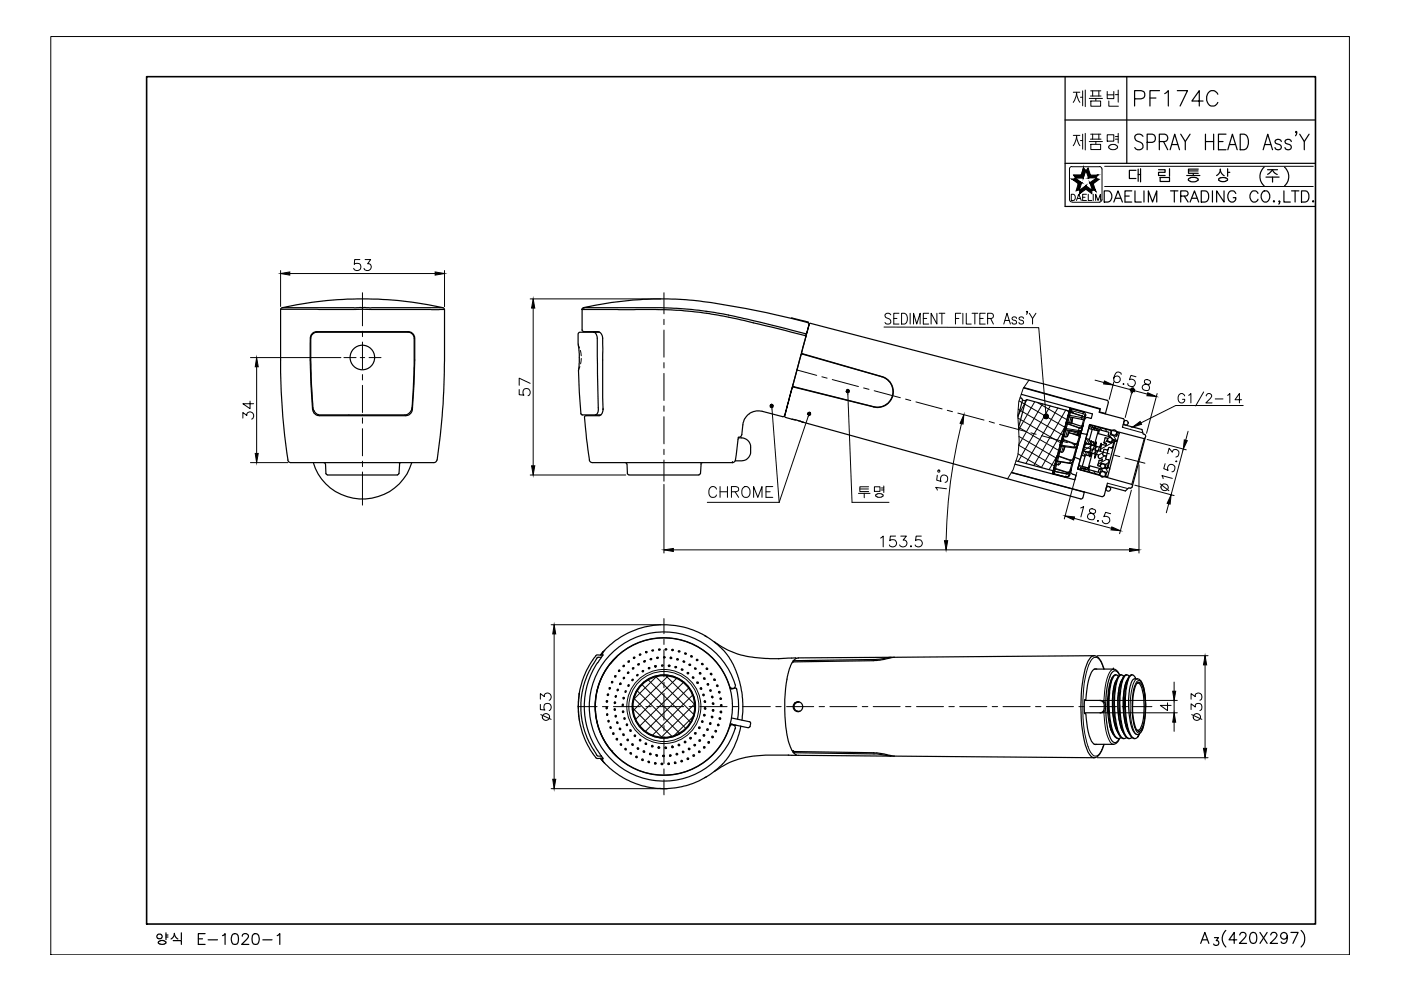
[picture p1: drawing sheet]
<svg xmlns="http://www.w3.org/2000/svg" width="297mm" height="210mm" viewBox="0 0 297 210" stroke-linecap="round" stroke-linejoin="round" font-family="sans-serif">
<defs><g id="words">
<text font-size="14.6" x="221.5" y="35.6">제품명</text>
<text font-size="11.5" x="221.5" y="24">제품번</text>
<text font-size="7.9" x="181" y="108.3">투명</text>
<text font-size="7.5" x="251.2" y="105.1" transform="rotate(-90 251.2 105.1)">15.3</text>
<text font-size="6.6" x="239.5" y="23.6">PF174C</text>
<g font-size="5.7">
<text x="74.1" y="58.6">53</text>
<text x="55" y="90" transform="rotate(-90 55 90)">34</text>
<text x="202.1" y="105.1" transform="rotate(-90 202.1 105.1)">15°</text>
<text x="118.2" y="153.8" transform="rotate(-90 118.2 153.8)">53</text>
<text x="256.1" y="153.8" transform="rotate(-90 256.1 153.8)">33</text>
</g>
<g font-size="5.3">
<text x="113.6" y="85" transform="rotate(-90 113.6 85)">57</text>
<text x="149.6" y="106.5">CHROME</text>
<text x="185.9" y="117.1">153.5</text>
</g>
<text font-size="4.9" x="245.2" y="152">4</text>
</g></defs>
<!-- layer: 0 -->
<g fill="none" stroke="#000" stroke-width=".21">
<path d="M10.8 7.7h275.3v194.7h-275.3zM226.8 35.8v6.6l.3 .4h.3M233.7 35.8v6.6M234.2 35.3h44.2M234.2 39.5h44.2M227.1 41.2h.5a.71 .71 0 0 1 .4 .6 .71 .71 0 0 1-.4 .7h-.5zM227.4 42.9h5.7M228.2 42.5l.5-1.3 .5 1.3M228.4 42.1h.7M229.5 41.8h.6M230.3 41.2h-.8v1.3h.8M230.7 41.2v1.3h.8"/>
<path d="M231.8 41.2v1.3M232.3 42.5v-1.3l.5 1.3 .5-1.3v1.3M233.6 42.4l-.2 .4h-.3M187.4 69.3l32.8 .2 1.5 17.8M188.9 66.8a.7 .7 0 0 0-1.3 0l.2 .5 .9 .4a.58 .58 0 0 1-.3 1l-.6-.1-.2-.2M189.5 67.5h.7M190.6 66.4h-1.1v2.3h1.1M191.1 66.4a1.22 1.22 0 0 1 1.3 .8 1.22 1.22 0 0 1-.4 1.4l-.9 .1zM193 66.4v2.3M193.7 68.7v-2.3l.7 2.3 .7-2.3v2.3M195.8 67.5h.7M196.9 66.4h-1.1v2.3h1.1"/>
<path d="M198.6 66.4v2.3l-1.2-2.3v2.3M199.1 66.4h1.2M199.7 66.4v2.3M202.6 67.5h.7M203.7 66.4h-1.1v2.3M204.1 66.4v2.3M204.9 66.4v2.3h1M206.1 66.4h1.2M206.7 66.4v2.3M207.7 67.5h.8M208.9 66.4h-1.2v2.3h1.2M209.4 67.5h.8a.57 .57 0 0 0 .4-.5 .57 .57 0 0 0-.4-.6h-.8v2.3"/>
<path d="M210 67.5l.6 1.2M212.8 68.7l.7-2.3 .7 2.3M213.1 67.9h.9M215.5 67.5a.51 .51 0 0 0-.5-.3 .51 .51 0 0 0-.4 .3l.2 .4 .6 .2 .1 .3a.51 .51 0 0 1-.5 .3 .51 .51 0 0 1-.4-.3M217 67.5l-.1-.2a.55 .55 0 0 0-.9 .2l.1 .2 .8 .4 .1 .3a.51 .51 0 0 1-.5 .3 .51 .51 0 0 1-.5-.3M217.8 66.1l-.1 .1-.1-.1h.2l-.2 .5M218.2 66.4l.7 1.1v1.2M219.6 66.4l-.7 1.1M163.7 86.7l1.5 19.8 6.1-18.2M179.8 83.6l.9 22.9M218.2 80.6l-1.3 1.8-.9 2.8-.2 2.7 .2 2.8a14.7 14.7 0 0 1-2.4 10.8"/>
</g>
<!-- layer: TXT -->
<path d="M31.1 16.3h247.8v179.6h-247.8z" fill="none" stroke="#000" stroke-width=".34"/>
<!-- layer: DWG -->
<g fill="none" stroke="#000" stroke-width=".25">
<path d="M228.7 98.7l-.2 .6 .1 .1 .5 .2 .1-.4 .7 .1 .2 .2-.2-.2h-.2M228.7 98.7l2 .6M229.3 96.5l.8 .2M229.3 96.5l-.6 2.2M229.5 95.6l1.9 .5M229.7 99.4l-.5-.1-.1 .3 3.9 1 .1-.1M229.7 95.4l.1 .2 3.1 .9-.1 .3M230 93.9l1.9 .5M230.1 94.1l-.3 1.4M230.2 93l-.9 3.5M230.2 93l.8 .2M230.3 94.1l3.1 .8 .1-.4"/>
<path d="M230.3 94l-.2 .1M230.7 99.3l-.4 .2M230.8 90.8l2 .5-.8 3.2M230.8 90.8l-.6 2.2M231 93.2l-.1 .3 1 .2M231 90.2l-.2 .6M231.1 90.1l.5 .2M231.1 90.1l-.2 .1M231.3 96.5l-.2 .2-1-.3-.6 2.5M231.5 96.1l-.2 .5M231.5 90.6l.5 .1M231.6 96.1l-.9 3.2"/>
<path d="M231.6 91l-.6 2.2M231.6 90.3l3.9 1M231.6 90.3l-.1 .3M231.8 93.7l.2 .2M232 90.7l.1 .2 .3-.1M232 94l-.1 .5M232.1 94.5l.3-.8-.3 3.5 1.4-3.2-.2 1.7M232.4 90.8l.4 .2v.3M232.4 90.8l.7 .2-.2 .9 2.5 .7M232.4 93.7l-1.4 3.2 .4-3.5-.4 .8M232.9 96.8l.2 .4M233 97.7l-.3 1 .5 .2 .2-.5 .2-.1 .9 .2-.2 .6 .3 .1"/>
<path d="M233.1 91.1l2 .6-.1 .5 1 1 .4 .1v.3M233.1 97.2l.6 .2-.1 .3-.4-.1M233.2 97.6l-.2 .1M233.3 99.9l-.2 .6M233.5 99.8l-.2 .1M233.6 99.4l-2.5-.6-.3 .9-.7-.2h.2M233.7 97.4v.2M233.8 96.3l.1 .2M233.9 96.6l.6 .1M234 93.8l.1 .2M234.2 94l.4 .1-.1 .3-.8-.1-.2 .2M234.2 95.3l-.2 .1-.2 .9"/>
<path d="M234.2 92.9h.6l-.1 .5M234.3 95.3l.5 .1M234.3 92.9l-.2 .9M234.4 97.1l.2 .3M234.4 96.7l.1 .1M234.5 94.3v.1M234.5 96.9v.3M234.6 97.4l.4 .1 .1 .1M234.9 95.3l-.2 .1M234.9 99.1l-.1 .3-.4-.2-1.4 .4-.2 .5-2-.5M234.9 99.1l.3 .1v.3M235 95l-.5 1.9"/>
<path d="M235.1 97.7l-.4 1.4-.1 .1M235.4 92l.1 .2M235.5 91.2l.1 .2-.2 .6M235.7 95l-.5-.1-.2 .1M235.8 94.9l-.1 .1M236.1 93.3l.1 .2-.3 1.4M236.1 93.3h-.2l-.2 .6-.9-.3-.1-.2M236.4 93.6l-1.5 5.5M236.4 93.6h.1M236.9 93.4l-.4 .2M237.2 91.7l.1 .2-2.5 9.2-.4-.1 .2-.8-1.1-.3M237.2 91.8l-.3-.1-.2 .8-1.2-.3"/>
<path d="M33.4 198.2l.3-.1 .5 .1M33.4 198.9l.3 .1 .5-.1M33.4 198.2a.44 .44 0 0 0 0 .7M33.6 200l.6 .2 .9-.2M33.9 199.5l-.3 .2v.3M33.9 199.5h.9M34.2 198.2a.44 .44 0 0 1 0 .7M34.8 199.5l.3 .2v.3M35.2 197.8v1.4M35.2 198.2h.4M35.2 198.7h.4M36.7 199.4h1.8v.8"/>
<path d="M37 197.9a1.29 1.29 0 0 1-.7 1.2M37 197.9a1.42 1.42 0 0 0 .7 1.2M38.5 197.8v1.4M42.1 199.1h.8M43.5 198h-1.4v2.2h1.4M44.1 199.3h2M47.2 198.4l.5-.4v2.2M49.4 198.1a.74 .74 0 0 1 1.1 .3 2.21 2.21 0 0 1-.2 1.8 .8 .8 0 0 1-1.1-.4 1.75 1.75 0 0 1 .2-1.7zM51.4 198.5v-.3a.74 .74 0 0 1 1.3 .2l-.4 .7-1.1 1.1h1.6M53.7 198.1a.74 .74 0 0 1 1.1 .3 1.85 1.85 0 0 1-.2 1.8 .8 .8 0 0 1-1.1-.4 2.09 2.09 0 0 1 .2-1.7zM55.7 199.3h2M58.8 198.4l.5-.4v2.2"/>
<path d="M254.9 199.3h1.1M257.5 198.8h.8l-.4 .6a.55 .55 0 0 1 .4 .9 .55 .55 0 0 1-1-.1M259.9 197.3a2.38 2.38 0 0 0 0 3.5M262.2 199.3h-1.6l1.1-1.6v2.3M262.9 198.2l.4-.5h.5l.3 .3a.74 .74 0 0 1-.3 .9l-1 1.1h1.5M265.3 197.8a.72 .72 0 0 1 1.1 .4 2.14 2.14 0 0 1-.2 1.7 .72 .72 0 0 1-1.1-.3 1.78 1.78 0 0 1 .2-1.8zM267.1 197.7l1.6 2.3M268.7 197.7l-1.6 2.3M269.4 198.2l.4-.5 .7 .1a.51 .51 0 0 1 .1 .8l-1.3 1.4h1.6M272.9 198.5a.72 .72 0 0 1-.9 .6 .72 .72 0 0 1-.4-1.1 .72 .72 0 0 1 1.2 0 1.98 1.98 0 0 1-.2 1.9 .64 .64 0 0 1-1-.2M273.7 197.7h1.5l-1.1 2.3M275.9 197.3a2.38 2.38 0 0 1 0 3.5"/>
<path d="M254.6 200l.9-2.3 .8 2.3"/>
<circle cx="233.8" cy="98.8" r=".49"/>
<circle cx="235.3" cy="93.2" r=".49"/>
<circle cx="236.2" cy="91.7" r=".57"/>
<circle cx="233.8" cy="100.6" r=".57"/>
</g>
<!-- layer: 0 -->
<g fill="none" stroke="#000" stroke-width=".25">
<path d="M225.8 16.3v27.5h53.1M238.9 16.3v18.3M225.8 25.4h53.1M225.8 34.6h53.1M243.2 30.2h1.1a.9 .9 0 0 0 .7-.9 .9 .9 0 0 0-.7-.9h-1.1v3.4M245.6 36h1.4v.5h-1.4v.7h1.4M245.8 30h1.1a.8 .8 0 0 0 .7-.8 .8 .8 0 0 0-.7-.8h-1.1v3.4M246 37.6h2v.9h-2zM246.7 30l.9 1.8M248 35.8v1.6M248.1 31.8l1-3.4 1 3.4M248.4 30.6h1.3"/>
<path d="M250.3 28.4l1 1.6v1.8M251.6 37.2h2.8M252 36.2h2M252 37.9v.3l.4 .2M252.3 28.4l-1 1.6M252.4 37.7l.9-.1 .7 .3M252.4 38.5h1.2M252.4 37.7l-.4 .2M253 36.8v.4M254 38.2l-.4 .2M254 37.9v.3M254.1 35.9h-2.1v.8h2.1"/>
<path d="M255.6 28.4v3.4M255.6 30h1.7M257.3 28.4v3.4M258.3 30h1M258.4 37.9v.3M258.7 35.9l.4 .9 .5 .5M258.8 35.9a1.5 1.5 0 0 1-.9 1.3M258.8 37.7l-.4 .2M258.8 37.7h1M259.8 37.7a.39 .39 0 0 1 .5 .4 .39 .39 0 0 1-.5 .3l-.7 .1-.7-.3M259.9 28.4h-1.6v3.4h1.6M260.3 35.8v1.6"/>
<path d="M260.3 36.5h.4M260.3 31.8l1-3.4 1 3.4M260.7 30.6h1.2M262.9 28.4h.9a1.93 1.93 0 0 1 0 3.4h-.9zM267.8 31.8l1-3.4 1 3.4M268 35.4a2.65 2.65 0 0 0 0 4M268.2 30.6h1.2M268.4 37.5h2.8M268.7 36h2.2M269.8 35.9l-.5 .6-.5 .5M269.8 36a1.67 1.67 0 0 0 1 1M269.8 37.5v1.1"/>
<path d="M271.7 30a.71 .71 0 0 0-.7-.5 .71 .71 0 0 0-.7 .5l.1 .4a1.39 1.39 0 0 1 1.3 .7v.2a.71 .71 0 0 1-.7 .5 .71 .71 0 0 1-.7-.5M272.3 35.4a2.65 2.65 0 0 1 0 4M273.8 30a.71 .71 0 0 0-.7-.5 .71 .71 0 0 0-.7 .5l.2 .4a1.39 1.39 0 0 1 1.2 .7v.2a.71 .71 0 0 1-.7 .5 .71 .71 0 0 1-.7-.5M274.9 28l-.1 .2-.1-.2 .1-.1a.68 .68 0 0 1-.1 .9M275.6 28.4l.9 1.6v1.8M277.6 28.4l-1.1 1.6M234.1 40.5h.8a1.26 1.26 0 0 1 .9 1.2 1.26 1.26 0 0 1-.9 1.1h-.8zM236.1 42.8l.9-2.3 1 2.3M236.5 42h1.1M238.5 41.6h.9M240 40.5h-1.5v2.3h1.5M240.6 40.5v2.3h1.4"/>
<path d="M242.5 40.5v2.3M243.5 42.8v-2.3l.9 2.3 .9-2.3v2.3M248.2 40.5h1.5M249 40.5v2.3M250.3 41.6h1a.59 .59 0 0 0 .6-.7l-.2-.3-1.4-.1v2.3M251.1 41.6l.8 1.2M252.3 42.8l1-2.3 .8 2.3M252.7 42h1.1M254.7 40.5h.8a1.28 1.28 0 0 1 .8 1.2 1.28 1.28 0 0 1-.8 1.1h-.8zM257.1 40.5v2.3M259.5 40.5v2.3l-1.5-2.3v2.3M262 41a.87 .87 0 0 0-1-.5 .87 .87 0 0 0-.7 .9 1.03 1.03 0 0 0 .2 1.1 1.03 1.03 0 0 0 1.2 .2l.3-.5v-.3h-.5"/>
<path d="M266.7 41a.87 .87 0 0 0-1-.5 .87 .87 0 0 0-.7 .9 1.04 1.04 0 0 0 .3 1.1 1.04 1.04 0 0 0 1.1 .2l.3-.5M267.9 40.6a1.15 1.15 0 0 1 1.3 .5 1.15 1.15 0 0 1-.2 1.4l-.3 .2a1.12 1.12 0 0 1-1.3-.5 1.12 1.12 0 0 1 .2-1.4zM270 42.7l.1-.1 .1 .1-.1 .1zM271.3 42.7l-.1 .1-.1-.1 .1-.1 .1 .1-.2 .6M272.2 40.5v2.3h1.4M273.8 40.5h1.6M274.6 40.5v2.3M275.9 40.5h.8a1.28 1.28 0 0 1 .8 1.2 1.28 1.28 0 0 1-.8 1.1h-.8zM278.4 42.6l.1 .1-.1 .1z"/>
</g>
<g fill="#000" stroke="#000" stroke-width=".21">
<path d="M230.2 39.4v.7l-1.3 1zM228.9 40.3v.8l1.3-1.7z"/>
<path d="M230.2 40.1l1.3 .2v.8zM230.2 39.4v.7l1.3 .2z"/>
</g>
<!-- layer: 53 -->
<g fill="none" stroke="#000" stroke-width=".25">
<path d="M59.5 65.6l34.7 .1M59.8 65.3l-.3 .2v10.8a140.6 140.6 0 0 0 1.6 21.2M59.8 65.2h34.1M59.9 65.2a78.7 78.7 0 0 1 34 0M65.8 75.8h.1M66.2 70.7l.8-.4h19.5a1.43 1.43 0 0 1 1.4 1.4l-.1 9.9-.4 5.2a1.53 1.53 0 0 1-1.4 1.3h-18.3a1.53 1.53 0 0 1-1.4-1.3 97.8 97.8 0 0 1-.4-15.7zM94 65.3l.2 .4v10.6a157 157 0 0 1-1.5 21.2M123.7 65.2l-.3 .4M123.7 70.3l-.3-.3v-4.4l9.9 .1a90.6 90.6 0 0 1 29.1 3.4l8.2 2 .2 .4 .2-.5-.3-.3M123.8 70.3h2.9a1.35 1.35 0 0 1 1.1 1.4l.1 15.1M125.9 70.4h-2.6a.56 .56 0 0 0-.7 .4v2.2l.2 2-.1 3.5 .1 4.6 .4 4.7 .3 .2M127.1 70.4h-1.2a1.28 1.28 0 0 1 .7 1.3l.2 14.7a1.28 1.28 0 0 1-.6 1.6"/>
<path d="M167.8 67.5l.1-.1 2.7 .7 .7 .2v.1a153.1 153.1 0 0 0-28.1-5 78 78 0 0 0-19.5 1.8h11.3a88.7 88.7 0 0 1 26.1 3.1l9.6 2.4M169.8 75.3l-1.7 6.3M170 74.6l.2 .4M170.2 75.1l-.4 .2M170.2 75.1l16.8 4.8a3.3 3.3 0 0 1 2.2 4 3.3 3.3 0 0 1-3.9 2.3l-17-4.2-.2-.4M170.2 75l16.8 4.8a3.3 3.3 0 0 1 2.3 4.1 3.3 3.3 0 0 1-4.1 2.4l-16.9-4.2M170.8 71.5l-4.4 16.6 1.5-5.8M171 71l.5-2.2-1.5 5.8M171.3 68.4l.2 .4M171.9 68.5l-.4 .3M171.9 68.6l62.9 16.3M61 97.5l.2 .4 .5 .2h30.3"/>
<path d="M66.4 98.1a10.9 10.9 0 0 0 10.5 7.7 10.9 10.9 0 0 0 10.4-7.7M66.6 87.1a1.63 1.63 0 0 0 1.3 .9h17.9a1.69 1.69 0 0 0 1.5-1.6 131.7 131.7 0 0 0 .4-15.1l-.3-.5-.7-.4h-19.5a1.39 1.39 0 0 0-1.3 1.3v.9a99.4 99.4 0 0 0 .6 14.4l.1 .1M68.7 98.1l.3 .3M69 98.4l.1 2 .3 .3M84.7 98.4l-.1 2M85 98.1l-.3 .3M92.6 97.5l-.2 .4-.4 .2M123.5 88h3.9M124.9 97.5a.66 .66 0 0 0 .7 .6h29.7M127.8 86.8a1.2 1.2 0 0 1-.8 1.3h-2.7l-.4 .3 .4 4.6 .7 4.5M127.9 86.8h.1M132.6 98.1l.3 .3"/>
<path d="M132.9 98.4l.1 2 .3 .3M148.6 98.4l-.1 2M148.9 98.1l-.3 .3M155.3 98.1h.1M156.5 92.8a2.24 2.24 0 0 1 2.6 2.9 1.93 1.93 0 0 1-1.9 2h-1.3M167.9 88.9l2.4 .6M168.3 82.1l-.4 .2M168.8 89.1l-2.2-.6-.3-.4-.3 .2-4.4-1.1a3.3 3.3 0 0 0-4.1 2.9l-.2 2a.66 .66 0 0 1-.7 .6l-.7 4.8-.2 .4-.4 .2M169.2 89.2l1.1 .3M170.3 89.5l58.8 16.3 .4-.2M215.2 98.4l12.7 3.3 .2-.9-.6-.2M216.5 83.6l15.1 4.2-.2 .9-.7-.1"/>
<path d="M217.1 82.3l16 4.4M217.1 82.2l16.2 4.5-.2 .7 5 1.4M227 99.8a.66 .66 0 0 0 .5 .8M227 99.8l.8-2.9 1.2 .5-.5 2.1 11.5 3.2 .1 .2-.1 .4M229.2 91.9l-1.4 5M229.9 89l-.7 2.9 1.3 .2 .5-2.1 11.6 3M230.5 92.1l-1.5 5.3M230.7 88.5a.66 .66 0 0 0-.8 .5M233 86.7l.2 .2M233.1 87.3l1.3 .4M234.7 84.9l.3 .4M235 85.3l-.7 2.5"/>
<path d="M238.1 88.7l.2 .4M238.1 90l4 1.1 .3 .9 .3 .1M238.4 89.2l-.4 1.4M242.8 92.8l-2.7 10.1M69.4 100.7h14.9M84.6 100.4l-.4 .3M133.4 100.7h14.8M148.5 100.4l-.3 .3M229.9 104.4l-15.4-4.2 19.2 5.1M229.9 104.4l-.3 1.2M229.9 104.3v.1M234.1 105l-.4 .3"/>
<path d="M234.7 103l3.9 1.1 .7-.7 .3 .1M234.8 102.4l-.7 2.7M240 103.3l-.4 .2M127.5 139.4h-.8l-.6 .9a16.9 16.9 0 0 0 .7 20h.7l-.8-1.2M127.8 138.9h-1.3l-.1 .1a17.3 17.3 0 0 0-3.6 8.2M127.9 138.2a17.3 17.3 0 0 1 26.8 1.4l1.1 2 1 2.9a21.6 21.6 0 0 1 .5 8.2M127.9 138.2l-.1 .7M127.9 138.9l-1.2 1.6M128.2 137.9l-.9 1 .6-.7M130.8 139.3l-1.3 1.4M134.4 139.3l.2 .1-.1 .2-.2-.1zM135.6 138.7h.3l-.1 .2h-.2z"/>
<path d="M136.9 138.3l.2 .1 .1-.2h-.3v.1M138.1 139.7l-.1 .2-.1-.1 .1-.2 .2 .1M138.5 137.9l-.1 .1-.2-.1M138.6 137.9l-.3-.1-.1 .2M139.5 139.4l-.1 .2-.2-.1 .2-.2 .2 .2M139.9 137.7l-.1 .2-.2-.2 .3-.1 .1 .2M140.8 139.4h.2M141.3 137.7l-.1 .1-.2-.1 .3-.2 .1 .2M142.2 139.3l.2 .3M142.4 139.5l-.2 .2-.1-.2 .2-.1 .1 .1M142.4 137.8l.1 .2 .2-.2M142.5 137.8l.1-.1 .2 .2"/>
<path d="M143.8 139.8l-.2 .1-.1-.1 .2-.1 .1 .2M144.1 138.2l-.2 .1-.1-.2 .2-.1 .2 .2M145.5 138.6l-.2 .1-.1-.3h.2l.1 .2M146.7 139.2l-.2 .1-.1-.2 .3-.1v.3M149.4 134.8l.4 .2M151.5 136.1l.1 .1a18.3 18.3 0 0 0 11.2 3.4l2.4 .1M168.8 139.6l-.2-.1-3.5 .2M169.2 139.5h.1M186.5 140l-18.3 .3M188.9 139.4l-19.6 .1M189.6 139.4h-.9l-3.1 .4-17.4 .4 .4-.5 .6-.2M189.6 139.4l-3 .6"/>
<path d="M232 139a1.69 1.69 0 0 0-1.4 1.3 30.4 30.4 0 0 0-1.1 14.6l.6 3a4.7 4.7 0 0 0 1.5 2.7l.4 .1M232 139a1.92 1.92 0 0 1 1.7 1.7l.4 1.2M232 139l-42.4 .4M122.8 152.7a13.9 13.9 0 0 0 3.8 8.1l1.2-.1M122.8 147l-.2 2.6 .1 2.3M126.3 148.9h.1M126.3 150.7h.1M126.6 146.5h.1M126.6 153.2h.1M126.7 140.5a16.9 16.9 0 0 0 0 18.6M126.9 145.5v.1M126.9 154.1h.1"/>
<path d="M128.6 150.2l.2-.1-.2-.2-.1 .3 .2 .1M128.7 148.8l.1-.1-.2-.2-.1 .3 .2 .1M128.7 151.3l.2 .2-.2 .1M128.7 151.3l-.1 .3 .2 .1M128.9 147.2l.1 .1-.1 .1M129 147.2h-.3l.2 .3M129.1 153l.1-.2-.2-.1-.1 .3 .2 .1M129.2 145.8l.2 .1-.1 .2h-.2zM129.4 154.1l.2 .1-.1 .2M129.4 154.1l-.1 .2 .3 .1M129.4 140.7a14.5 14.5 0 0 0 0 18.2M129.5 159l1.3 1.4"/>
<path d="M129.9 144.5v.2l-.2 .1M129.9 144.5l-.3 .1 .2 .2M130 155.4h.2l-.1 .2M130 155.4l-.1 .3h.2M130.3 143.3h.2l.1 .2h-.2zM130.3 150.6l.2-.2-.2-.1-.1 .2 .2 .1M130.4 149.1l.1-.1-.2-.2-.1 .3 .2 .1M130.5 147.8l.2-.1-.1-.2-.2 .2 .2 .1M130.5 151.7l.2 .1-.1 .2M130.5 151.7l-.1 .2 .2 .1M130.8 153.1l.2 .1-.1 .2M130.9 153.1l-.2 .1 .3 .2"/>
<path d="M130.9 156.8v-.2h-.2v.2l.2 .1M130.9 146.4l.2-.1-.1-.2-.2 .1 .1 .3M131.3 154.6h.3M131.4 142.1v.2h-.2M131.4 154.4l.2 .1-.1 .2M131.4 142.1l-.2 .1v.2M131.4 154.4l-.1 .2 .2 .1M131.4 145.1h.3M131.5 145.1l.2-.1-.1-.2-.2 .1 .1 .3M131.7 158l.1-.3-.3 .1 .1 .2h.2M132 150.8h.2v.2l-.1 .1zM132 149.3l.2 .2-.2 .1"/>
<path d="M132.1 149.3l-.2 .2 .2 .1M132.1 155.6v.3h.2M132.1 155.6l.2 .1v.2M132.3 147.9l.1 .1-.2 .2M132.3 147.9h-.2l.1 .3M132.4 143.6v.2l-.2 .1M132.4 141.1h-.2l-.1 .2h.2v-.2M132.4 143.6h-.2v.3M132.4 152.2l-.1 .2 .2 .1 .1-.2-.2-.1M132.5 158.7h.2v.2M132.6 158.8l-.1 .2h.3M132.7 146.5l.1 .2-.2 .1"/>
<path d="M132.7 146.5l-.2 .1 .1 .2M132.9 153.5l.2 .1-.1 .2M132.9 153.5l-.1 .2 .2 .1M132.9 156.8h.3v.3l-.3-.1zM133.3 142.5v.2h-.2M133.3 142.6l-.1-.1-.1 .3M133.3 145.2l.1 .2-.2 .1M133.4 145.2l-.3 .2 .1 .1M133.4 140.2l-.2-.1v.2l.2 .1v-.2M133.6 159.6h.2v.2M133.6 159.6l.1 .3 .2-.1M133.8 155v-.2h-.3l.1 .3 .2-.1"/>
<path d="M134 157.7h.2v.2M134 157.8l.1 .2 .2-.1M134.1 141.8h.2l.1-.2h-.2l-.1 .2M134.2 144.1v.2h-.2M134.3 144.1h-.3v.2M134.5 155.9h.2v.3l-.2-.1v-.2M135.1 158.6h.2l.1 .2M135.1 158.6l.1 .2h.2M135.3 143h-.2l-.1 .3h.2v-.2M135.5 140.8v.2l-.3-.1M135.6 140.8h-.3v.2M135.7 156.8l.2 .1-.1 .2-.2-.1z"/>
<path d="M136.4 142.2v.2h-.2M136.5 142.2h-.3v.2M136.7 159.4l-.1-.2-.2 .1 .1 .2 .2-.1M136.8 140.2l-.1 .2-.2-.1M136.8 157.6l.2-.1 .1 .3h-.3zM136.8 140.2l-.3-.1v.2M137.5 141.7l.2 .1 .1-.2h-.3v.2M138 159.9l-.2-.2-.1 .3h.3v-.1M138.2 158.1l.1-.1 .1 .3-.2 .1-.1-.2M138.8 141.3l.2 .1 .1-.3-.2 .1v.2M138.9 141.1l.1 .4zM139.7 158.3l-.2 .3"/>
<path d="M139.8 158.5l-.2-.1-.1 .2 .3 .1 .1-.2M140.6 141.1l-.2 .2-.1-.2M140.6 141.1l-.3-.1v.1M141.3 158.5l-.2-.1-.1 .2 .2 .1 .1-.2M141.7 141.2l.2-.2 .1 .2M141.7 141.1l.1 .2 .2-.1M142 141.1l-.2 .3M142.4 158.4l.3-.2v.3l-.3-.1M142.5 158.2l.2 .3-.2-.3M143.1 141.4l.1 .2 .2-.1M143.1 141.4l.2-.1 .1 .2M143.6 159.8l-.1-.1-.1 .3 .2 .1 .1-.2"/>
<path d="M144.1 157.9l-.2-.1-.1 .2M144.1 157.9l-.1 .2-.2-.1M144.5 141.9v.2l.3-.1-.2-.2-.1 .1M144.8 140.2l.1 .2 .3-.1-.2-.2-.2 .2M145 159.3h-.2l-.1 .2M145 159.4l-.1 .2-.2-.1M145.1 157.4l.1-.2 .2 .1-.1 .2-.2-.1M145.7 142.6v.2h.3M145.7 142.7l.2-.1 .1 .2M146.2 158.7h-.3l.2 .3 .2-.1v-.2M146.3 156.4h.3l-.1 .2h-.2zM146.3 141h-.2l.2-.2 .1 .3"/>
<path d="M147 143.8h-.2v-.2h.3v.2M147.2 157.9h.3l-.2 .3-.1-.1zM147.5 155.4h-.2v.2M147.5 141.8l-.2 .1v-.3l.3 .1-.1 .2M147.5 155.4v.2h-.2M147.9 140l-.2 .1v-.3l.3 .1-.1 .1M147.9 144.9l-.2-.1 .1-.2 .3 .1-.1 .2M148.2 157.1v-.2h.3v.2h-.3M148.3 142.7v.2h.2M148.3 154.2h-.2l.1 .2M148.4 142.7l.1-.1 .1 .3M148.4 154.2v.2h-.2"/>
<path d="M148.4 159.3l-.2-.1-.1 .3M148.4 159.3v.2h-.3M148.5 145.9l-.1 .2h.2M148.6 145.9h.2l-.1 .3M148.8 140.7v.2h.2M148.8 140.7h.2v.2M148.9 152.8l-.2 .1 .1 .2M148.9 152.9l.2 .2-.2 .1M149.2 147.5l-.2-.2 .2-.1 .1 .2-.1 .1M149.2 158.5l.1-.2 .2 .2-.1 .1h-.2M149.2 143.7v.3h.2M149.2 143.8h.3v.2"/>
<path d="M149.3 155.8h-.2v.2M149.3 151.5l-.1 .1 .1 .2M149.4 155.8v.2h-.2M149.4 151.5l.1 .2-.2 .1M149.4 148.9l-.1-.1 .2-.2 .1 .2-.1 .1M149.5 150.3l-.2-.1 .2-.2 .2 .3-.2 .1M149.8 141.7l-.1 .2h.3M149.8 141.7h.2v.2M150 144.9l.2 .1v.2h-.3zM150 154.5l-.2 .1 .1 .2M150.1 154.6v.2l-.2 .1M150.1 157.5l.1-.3 .2 .2-.1 .2-.2-.1"/>
<path d="M150.5 153.3l.3 .1-.2 .2-.2-.1zM150.6 146.3l-.1 .2h.2M150.6 146.3l.2 .1-.1 .2M150.7 142.8l-.1 .2h.2M150.7 142.8l.2 .1-.1 .2M151 151.9l-.2 .1 .1 .1M151 151.9l.1 .2-.2 .1M151 147.9l-.1-.1 .1-.2 .2 .2-.2 .2M151.1 156.1l-.2 .1 .1 .2M151.1 156.1l.1 .2-.2 .1M151.2 150.7l-.2-.1 .2-.1 .2 .1-.3 .2M151.2 149l-.2 .2 .2 .1"/>
<path d="M151.2 149.1h.2l-.2 .3M151.4 144l-.1 .2 .2 .1M151.4 144l.3 .1-.1 .2M151.8 154.9h-.2l.1 .2M151.8 154.9l.1 .2-.2 .1M152 145.3l-.1 .1 .2 .1M152 145.3l.2 .1-.1 .2M152.2 153.8l-.1-.2 .2-.1 .2 .3-.3 .1M152.5 146.9l-.2-.2 .3-.1 .1 .3h-.2M152.6 152.5l-.1-.2 .2-.1 .1 .2-.2 .1M152.8 150.8l-.1 .1 .1 .2M152.9 150.8l.1 .3h-.2"/>
<path d="M152.9 149.7l-.1-.2 .2-.1 .1 .2-.2 .1M154.7 145.5a14.6 14.6 0 0 0-22.5-7.5 14.6 14.6 0 0 0 0 23.6 14.6 14.6 0 0 0 22.5-7.5M154.7 145.5l.1 .3M154.8 153.5l3.8 .8M155.1 152.2l3.9 .9v1l-.4 .2M155.1 153.6l-.3 .2-.1 .4M155.2 146l-.4-.2 .3 .2M155.2 146.1l.3-.1a.42 .42 0 0 1 .7 .1M155.2 146.1h.1M155.2 153.6h.1M155.2 153.6l.2 .1M155.4 153.7a.65 .65 0 0 1 .5 .8"/>
<path d="M155.4 153.7l.7 .1M155.9 145.1a15.8 15.8 0 0 0-24.4-8.1 15.8 15.8 0 0 0 0 25.6 15.8 15.8 0 0 0 24.4-8.1M155.9 145.2a.71 .71 0 0 1-.5 .8M156.2 146.1a15.9 15.9 0 0 1 .2 6.3M157.1 154a15.4 15.4 0 0 1-12.1 12.7 17.4 17.4 0 0 1-17.1-5.2M168 159.1l.2 .2M168.1 159.3v.2M168.1 140.2v.1M168.2 140.3l-.1 .1a8.8 8.8 0 0 0-1.3 3.6 29.8 29.8 0 0 0 .6 13.8l.6 1.4M168.2 159.3h.1M168.2 140.3h.1M168.2 159.3l17.1 .3 4.3 .7"/>
<path d="M168.9 150.7l.4 .2M169.3 148.8l-.5 .3M169.4 148.8a1 1 0 0 0-1 1 1 1 0 0 0 .9 1M169.6 150.8h-.3M229.9 148.5h3.3a1.08 1.08 0 0 1 1.2 1M232 141.9h4.1M232.6 141.9a.94 .94 0 0 0-1.2 .6l-.7 2-.5 3.9h-.2a5.7 5.7 0 0 0-.1 2.7l.1 .2h.2a12.2 12.2 0 0 0 1.5 6.2l.3 .3h.6M233.2 148.5a1.02 1.02 0 0 1 .9 1v.7a.94 .94 0 0 1-.9 .9M234.1 157.8a4 4 0 0 1-1.6 2.7l-.5 .2M234.4 150.2a1.1 1.1 0 0 1-1.2 .9h-3.3M235.3 153.8l.8 1.9M235.3 153.8l.2 .8"/>
<path d="M235.5 154.6l.6 1.2M235.5 154.6l.4 .6M235.8 143.7a17.5 17.5 0 0 0-.5 10.1M236 141.9a1.5 1.5 0 0 1 1.4 1.2 1.02 1.02 0 0 0-1.3-.8 6.8 6.8 0 0 0-1.5 4.4 20.3 20.3 0 0 0 1.1 10.3 .75 .75 0 0 0 .6 .5 .75 .75 0 0 0 .7-.4l.3-.5M236.1 141.9h.1M236.6 143.1h-.2a2.24 2.24 0 0 0-1.1 2 19.7 19.7 0 0 0 .9 10.9l.5 .5 .5 .1M236.7 144.2l-.5 1a17.3 17.3 0 0 0 .7 9.9l.1 .2M237 143.7l-.5 .9a17.6 17.6 0 0 0 .3 10.3l.4 .8M237.1 143.4a.59 .59 0 0 0-.7-.3 .59 .59 0 0 0-.4 .6 19.1 19.1 0 0 0 0 11.4l.4 .9a.82 .82 0 0 0 1.3 .4M237.4 156.5a1.74 1.74 0 0 1-1.3 1.3h-4.1M237.7 144.4l-.2 .5a17.6 17.6 0 0 0 .5 10l.4 .8M237.8 143.1h-.2a2.13 2.13 0 0 0-1.1 2 19.1 19.1 0 0 0 .8 10.8l.5 .6 .6 .1"/>
<path d="M237.8 144.2l-.3 .9a16.4 16.4 0 0 0 .6 10.2M238.1 143.7l-.4 .8M238.1 143.3l.1 .2M238.2 143.3a.6 .6 0 0 0-.7-.2 .6 .6 0 0 0-.4 .6 19.7 19.7 0 0 0-.4 10.1 3.7 3.7 0 0 0 1.4 2.7l.3 .1 .4-.2M238.7 143.1h.2M238.8 143.1h-.1a3.5 3.5 0 0 0-1.2 2.7 19.2 19.2 0 0 0 1 10.1l.4 .6 .6 .1M239 144.1l-.4 .8a16.9 16.9 0 0 0 .6 10.3h.1M239.2 143.7l-.4 .9a17.5 17.5 0 0 0 .3 10.3l.4 .8M239.4 143.4a.63 .63 0 0 0-.8-.2 .63 .63 0 0 0-.4 .6 19 19 0 0 0 .3 11.9l.3 .4a.7 .7 0 0 0 1.2 .3M240 143.1h-.2a3.1 3.1 0 0 0-1.1 2.4 19.3 19.3 0 0 0 .9 10.3l.4 .6 .6 .2M240.6 145.5a18.2 18.2 0 0 0 0 8.7M240.8 143.9l-.1-.3a.64 .64 0 0 0-.7-.5 .64 .64 0 0 0-.6 .5v.1a20.3 20.3 0 0 0 .3 12l.2 .4a.76 .76 0 0 0 .6 .5 .76 .76 0 0 0 .7-.3"/>
<path d="M241 144.9l.2-.1a1.23 1.23 0 0 1 .9 1.2 15.2 15.2 0 0 1-.2 8.2l-.4 .6h-.5M241.1 144.8l.3-.1a.98 .98 0 0 1 .8 .9 16.2 16.2 0 0 1 0 8.7l-.3 .4-.4 .4a1.38 1.38 0 0 1-.9-1.3 15.6 15.6 0 0 1 .3-8.7zM241.6 155.5l-.4 .8 .3-.7M242.5 153.8a16 16 0 0 0-.3-8.8l-.3-.6-.4-.4-1-.1a2.03 2.03 0 0 0-.9 1.8 16.5 16.5 0 0 0 .8 9.5 .87 .87 0 0 0 .9 .5 .87 .87 0 0 0 .8-.8l.4-.9M127.3 160.8l.6 .7M127.3 160.8l.5 .5M127.5 160.3l.4 .5M127.8 160.8l.1 .7M127.9 161.5l.3 .3M134.8 160.4v.2h.3M134.8 160.4l.2-.1 .1 .2M136.1 161l.1 .2h.2"/>
<path d="M136.1 161l.2-.1 .1 .2M137.4 161.5l.2-.1 .1 .2M137.4 161.5l.2 .2 .1-.1M138.8 161.8l.1 .2 .2-.2M138.8 161.8l.2-.1 .1 .1M139.1 160.1l.1-.1 .2 .1M139.1 160l.2 .3-.2-.3M139.1 160.1l.1 .2 .2-.1M139.9 167.2h1.5M140.2 162l.1 .1 .2-.1M140.2 161.9l.1-.1 .2 .2M140.5 160.2l.4 .1-.2 .1-.2-.1"/>
<path d="M140.5 160.2l.3 .1M140.5 160.3l.2-.2 .1 .2M141.9 161.9l-.2-.1-.1 .3h.2l.1-.2M143.3 161.7l-.2-.2-.1 .2M143.3 161.7v.2l-.3-.1M144.7 161.3l-.2-.1-.1 .3h.2l.1-.2M145.7 160.9l.1-.2 .2 .1-.1 .2-.2-.1M147.2 160.1l-.2-.1-.1 .2M147.2 160.1v.2h-.2M149.8 164.7l-.4 .2M167.1 160.1h1.8M167.2 160.1a32.4 32.4 0 0 0-11.1 1 21.1 21.1 0 0 0-4.6 2.4l-.1 .1"/>
<path d="M169.3 160.1l20.3 .2M169.3 160.1l-.6-.1-.5-.5 .1 .1 17.6 .3 3 .4M189.6 160.3l42.4 .4"/>
<circle cx="238.7" cy="89.6" r=".49"/>
<circle cx="235" cy="103.7" r=".49"/>
<circle cx="140.8" cy="139.4" r=".15"/>
<circle cx="140.8" cy="149.8" r="14.5"/>
<circle cx="140.8" cy="149.8" r="6.5"/>
<circle cx="140.8" cy="149.8" r="6.7"/>
<circle cx="152.8" cy="148.1" r=".16"/>
<circle cx="169.2" cy="149.8" r="1.02"/>
<circle cx="142.1" cy="160.2" r=".16"/>
</g>
<!-- layer: DIM -->
<g fill="none" stroke="#000" stroke-width=".21">
<path d="M59.5 57.4v7.6M61.4 58h30.9M94.2 57.4v7.6M112.4 63.4h27.7M113 65.3v33.5M237.7 79.4a.66 .66 0 0 0-.5-.5 .66 .66 0 0 0-.7 .3 1.38 1.38 0 0 0 .1 1.9 .72 .72 0 0 0 .9-.4 .72 .72 0 0 0-.4-.9 .72 .72 0 0 0-1 .4M240.8 79.9l-1-.3-.3 .9a.8 .8 0 0 1 1.1 .3 .8 .8 0 0 1-.5 1.1 .8 .8 0 0 1-1-.6M203.8 89.8a111.6 111.6 0 0 0-3.2 24.8M215.8 88.6l9.1 5.3M215.8 96.2l5.2 3M215.9 86.8l9.4 5.4M216 90.6l8.5 4.9"/>
<path d="M216 94.4l7.6 4.4M216 92.5l8 4.7M216.1 85l9.7 5.6M217.7 84.8l-1.9 3.3M219.4 85.2l-3.4 5.9M219.9 85.3l6.3 3.7M221 85.6l-5 8.8M222.7 86.1l-6.8 11.7M224.2 96.6l-1.8 3M224.3 86.5l-6.8 11.8M225.8 90.5l-5 8.6M225.9 87l-6.7 11.7"/>
<path d="M226 87l.7 .3M232.2 80.6l1.9 .5M236 81.6l7.9 2.1M236.1 81l-.9 3.7M238 90.6l4.3 1.2M238.1 81.4l.1-.1 .1 .1-.1 .1zM240.3 82.1l-1.7 6.4M241.5 98.6v18.7M242.6 93l-2.6 9.7M242.8 80.5a.49 .49 0 0 0 0 .8 .86 .86 0 0 1 .8 .5 .86 .86 0 0 1-.1 .9 .83 .83 0 0 1-.9 0 .83 .83 0 0 1-.4-.9 1.38 1.38 0 0 1 1.5-.4l.2-.4a.86 .86 0 0 0-1.1-.5zM245.3 83.4l-2.2 8.5M251.2 83.9a.71 .71 0 0 0-.8-.5 .71 .71 0 0 0-.6 .8 .86 .86 0 0 0 .2 .9 .86 .86 0 0 0 .9 .2l.3-.3v-.3h-.5"/>
<path d="M251.9 91.4l-.5 1.9M252 83.8l.5-.4v2M255.2 83.1l-1.7 3M255.7 83.9l.4-.5 .6 .2a.41 .41 0 0 1 .1 .6l-1.1 1.2h1.3M257.7 84.6h1.6M260.3 83.8l.4-.4v2M263.2 84.8h-1.4l1-1.4v2M112.4 100.7h20.3M140.8 102.7v14.6M142.8 116.6h96.7M227.7 109.9l7.9 2.1M228.3 100.1l-2.6 9.9"/>
<path d="M229.1 107.7l.7-.3-.6 2.2M231.2 107.9a.46 .46 0 0 0 0 .8 .83 .83 0 0 1 .8 .6 .83 .83 0 0 1-.3 .9 .88 .88 0 0 1-1.1-.7 .68 .68 0 0 1 .8-.7l.5 .1a.49 .49 0 0 0 .4-.7l-.8-.3zM232.7 110.4h.1l.1 .1-.1 .1zM234.8 102.4l4.3 1.2M235.5 108.9l-1.1-.3-.4 1a.83 .83 0 0 1 1.2 .3 .83 .83 0 0 1-.4 1.1 .83 .83 0 0 1-1.1-.6M239.9 103.9l-2.5 9.3M240.6 102.9l8.3 2.2M247.8 106.8l-.5 1.9M116.9 132.5h23.2M117.5 134.4v30.8M232.6 139h23.5M134.3 150.2l6.1 6.2"/>
<path d="M134.5 148.1l8 8.1M135.1 146.5l9 9M135.9 154.2l.5 .5M136.2 145.2l9.2 9.3M137.5 144.2l8.9 9M139.1 143.5l8 8M139.2 143.5l-4.8 4.7M141.2 143.3l6.1 6.1M141.6 143.3l-7.3 7.4M143.4 143.8l-8.6 8.7M144.9 144.7l-9.2 9.2M146 145.9l-9.2 9.2"/>
<path d="M146.9 147.4l-8.6 8.5M147 151.8l-4.2 4.3M147.3 149.2l-7.1 7.2M233.8 148.5h15.8M233.8 151.1h15.8M248.9 144.6v2M248.9 153.1v2M255.5 141v17.7M116.9 167.2h23.2M232.6 160.7h23.5"/>
</g>
<!-- layer: 1 -->
<g fill="none" stroke="#000" stroke-width=".21">
<path d="M72.9 75.8h2.6M76.4 75.8h.9M76.8 62.1v7M76.8 70.2v1.2M76.8 72.5v5.8M76.8 79.4v1.2M78.2 75.8h2.6M140.8 62.1v4.4M140.8 67.7v1.1M140.8 70v5.7M140.8 76.9v1.1M140.8 79.2v5.7"/>
<path d="M169 78.4l4.2 1.2M174.3 79.9l1.1 .3M76.8 81.7v5.8M76.8 88.6v1.1M76.8 90.9v5.7M76.8 97.8v1.1M140.8 86.1v1.1M140.8 88.3v5.8M140.8 95.3v1.1M140.8 97.5v4.5M176.5 80.5l5.5 1.5M183.1 82.3l1.1 .3"/>
<path d="M185.3 82.8l5.6 1.5M192 84.6l1.1 .3M194.2 85.2l5.5 1.5M200.8 87l1.1 .3M203.1 87.6l5.5 1.5M209.7 89.4l1.1 .3M211.9 90l5.6 1.5M218.6 91.8l1.1 .3M220.8 92.4l5.5 1.5M227.5 94.1l1.1 .3M229.7 94.7l5.5 1.5M236.3 96.5l1.1 .3"/>
<path d="M238.5 97.1l4.3 1.1M76.8 100.1v7M140.8 131.1v3.3M140.8 135.5v1.2M140.8 137.8v5.7M122.6 149.8h4M127.7 149.8h1.2M130.1 149.8h5.7M136.9 149.8h1.2M139.2 149.8h5.8M140.8 144.7v1.1M140.8 147v5.7"/>
<path d="M140.8 153.8v1.2M140.8 156.2v5.7M146.1 149.8h1.1M148.4 149.8h5.7M155.3 149.8h1.1M157.6 149.8h5.7M164.5 149.8h1.1M166.8 149.8h5.7M173.7 149.8h1.1M176 149.8h5.7M182.8 149.8h1.2M185.1 149.8h5.8"/>
<path d="M192 149.8h1.1M194.3 149.8h5.7M201.2 149.8h1.1M203.5 149.8h5.7M210.4 149.8h1.1M212.7 149.8h5.7M219.6 149.8h1.1M221.8 149.8h5.8M228.7 149.8h1.2M231 149.8h5.7M237.9 149.8h1.2M240.2 149.8h4"/>
<path d="M140.8 163v1.2M140.8 165.3v3.2"/>
</g>
<!-- layer: 53 -->
<g fill="none" stroke="#000" stroke-width=".21">
<path d="M122.8 147l-.1 2 .1 3.7-.1-.8M129.9 159.4h.1M129.9 140.3h.1M129.9 140.2h.1M234 141.9l-.2-.8a2.31 2.31 0 0 0-1.5-1.7 1.43 1.43 0 0 0-1.2 1 23.8 23.8 0 0 0-1.5 10.6 20.4 20.4 0 0 0 1.6 8.5 1.04 1.04 0 0 0 .9 .8 1.04 1.04 0 0 0 1.1-.6l.8-1.9M234 150.9a12.9 12.9 0 0 0 1.5 6.6l.6 .3M236.1 141.9a1.79 1.79 0 0 0-1.1 1.3l-.7 2.4-.3 3.2M240.6 145.5a1.14 1.14 0 0 1 1.1-1.2 7 7 0 0 1 1.2 4.7v.8M241.1 143.9a1.5 1.5 0 0 0-.9 1.3 17.6 17.6 0 0 0 .2 9.8l.5 .7h.2M242.5 153.8a1.86 1.86 0 0 1-1.1 1.6 1.47 1.47 0 0 1-.8-1.2"/>
<circle cx="140.8" cy="149.8" r="7.9"/>
<circle cx="140.8" cy="149.8" r="7.4"/>
</g>
<!-- layer: DIM -->
<g fill="#000" stroke="#000" stroke-width=".21">
<path d="M59.5 58l1.9-.3v.6zM92.3 57.7l1.9 .3-1.9 .3zM113 63.4l.4 1.9h-.7zM112.7 98.8h.7l-.4 1.9zM204.4 87.9l-.2 2-.6-.2zM234.2 80.8l1.8 .8-2-.2zM243.3 83.3l1.9 .8-2-.2zM140.8 116.6l2-.3v.6zM200.3 114.6h.6l-.3 2zM225.8 109.4l2 .2-.2 .6zM235.7 111.7l1.8 .8-1.9-.1zM239.5 116.3l2 .3-2 .3z"/>
<path d="M117.5 132.5l.3 1.9h-.6zM255.5 139l.3 2h-.6zM255.2 158.7h.6l-.3 2zM117.2 165.2h.6l-.3 2z"/>
<path d="M240.2 82.8l.2-.1-.1 .3zM240.3 82.7l-.1 .1 .2-.1zM240.3 82.5l.1 .2h-.1zM240.2 82.6l.1 .1v-.2zM240.1 82.4l.2 .1-.1 .1zM240.1 82.4l.1 .2zM239.9 82.5l.2-.1v.2zM239.9 82.5l.2 .1zM239.9 82.5l.1 .1-.2 .1zM239.8 82.7l.2-.1zM239.8 82.7h.2l-.1 .3zM240 82.7l-.1 .3zM239.9 83l.1-.2 .1 .3zM240 82.8l.1 .3zM240.1 82.9l.2 .1-.2 .1zM240.1 82.9l.2 .1z"/>
</g>
<!-- layer: 1 -->
<circle cx="76.8" cy="75.8" r="2.6" fill="none" stroke="#000" stroke-width=".25"/>
<!-- layer: D -->
<g fill="none" stroke="#000" stroke-width=".21">
<path d="M53.1 75.8h19.2M54.4 77.8v18.3M122.6 73.2l.3 .6M123 77.7l-.3 .6M123.1 74.3l.1 1.1M123.2 76l-.1 1.1M53.1 98.1h8M163.6 86.4l.1 .3M171.5 88.1l-.2 .2M179.8 83.3v.3M221.7 87.3l.1 .5M228.6 99.1l.3 .4"/>
<path d="M228.9 98.7l.3 .6M229.3 96.3l.2 .3M229.5 98.9l.2 .5M229.5 95.7l.6 .9M229.7 99.4l.3 .5M230 95.7l.5 .8M230 99l.3 .5M230.1 93.5l.3 .5M230.3 93l.7 1.1M230.5 94.1l-.4 .2M230.6 95.9l.4 .8M230.6 99.2l.1 .2"/>
<path d="M230.8 99.6l.3 .6M230.9 90.6l.1 .3M230.9 93.1v.2M231 90.1l.5 .9M231.1 93.5l.4 .8M231.1 96.1l.2 .3M231.6 94.4l-1.8 1.1M231.6 90.3h.1M231.6 93.7l.4 .5M231.8 90.7l.3 .5M231.9 99.9l.4 .6M232.1 90.3l.2 .5"/>
<path d="M232.4 90.8l.2 .5M232.7 94.7l-2 1.1M232.9 99.9l.3 .6M233.2 90.7l.4 .5M233.6 99.4l.3 .5M233.9 95.9l-1 .6M234.2 96.6l-1 .6M234.3 91l.4 .5M234.4 99.3l.6 1.1M234.6 97.4l-1.8 1M234.7 93.6l-.6 .3M235 92.1l.2 .3"/>
<path d="M235 95.3l-.2 .1M235 98.1l-.6 .4M235.5 91.3l.1 .2M235.9 94.7l-.3 .3M236.1 92.3l.7 1.3M236.2 93.6l-4.4 2.5M236.8 91.9l.3 .6M263.6 86h-14.3l-7.4 3.7M150 106.5h15.2M234.4 100.9l.1 .1"/>
</g>
<g fill="#000" stroke="#000" stroke-width=".21">
<path d="M54.4 75.8l.4 2h-.7zM54.1 96.1h.7l-.4 2zM240.1 90.6l1.6-1.2 .3 .6z"/>
<path d="M163.6 86.1l-.2 .2 .2 .1zM163.6 86.1l.2 .2-.2 .1zM163.6 86.1l.2 .2 .1-.3z"/>
<path d="M163.4 85.9l.2 .2v-.4zM163.4 85.9l.2 .2h-.3zM163.3 86.1l.1 .2 .2-.2z"/>
<path d="M163.8 85.8l-.2 .3 .3-.1zM163.6 85.7l.2 .1-.2 .3z"/>
<path d="M171.3 87.9l.2 .2v-.3zM171.5 87.8l.2 .3h-.2zM171.5 87.8l.2 .3 .1-.3z"/>
<path d="M171.4 87.5l.1 .3 .1-.4zM171.4 87.5l.1 .3-.2-.2zM171.3 87.6v.3l.2-.1z"/>
<path d="M171.5 87.8h.3v-.2zM171.6 87.4l.2 .2-.3 .2z"/>
<path d="M179.7 82.9l-.2 .3 .3 .1zM179.7 82.9l.3 .2-.2 .2zM179.7 82.9l.3 .2 .1-.2z"/>
<path d="M179.5 82.7l.2 .2v-.3zM179.5 82.7l.2 .2-.3 .1zM179.4 83l.1 .2 .2-.3z"/>
<path d="M179.7 82.9h.4l-.1-.2zM179.7 82.6l.3 .1-.3 .2z"/>
<path d="M221.3 88.3l.1 .3 .4-.3zM221.4 88.6l.4-.3-.2 .4zM221.8 88.3l-.2 .4 .2 .1z"/>
<path d="M221.5 87.9l.3 .4v-.5zM221.5 87.9l.3 .4-.5-.2zM221.3 88.1v.2h.5z"/>
<path d="M221.8 88.3v.5l.3-.1zM221.8 88.3l.4 .2-.1 .2zM221.8 88.3l.4 .2 .1-.2z"/>
<path d="M221.8 88.3h.5l-.1-.3zM222 87.8l.2 .2-.4 .3zM221.8 87.8v.5l.2-.5z"/>
</g>
<!-- layer: 63 -->
<g fill="none" stroke="#000" stroke-width=".25">
<path d="M215.8 88.4l1-3.6 .6 .2-1.4 5.6M216.3 84.4l.4 .1v.3M217.4 85l.4-.2 8.9 2.4-3.4 12.6-7.9-2.1M223.2 99.8l.1 .2M223.3 99.8l-.1 .4M223.4 99.6l-.2 .6M223.5 98.9l-.2 .8 .1-.5M223.6 99.9h.1M223.7 98.3l-.3 .9M223.9 97.6l.1 .1M223.9 97.6l.2-.9-.4 1.6M224 97.7l.2 .1"/>
<path d="M224.2 97.8l-.8 2.7M224.4 95.7l.3 .1M224.4 95.7l-.5 1.9M224.5 96.7l-.3 1.1M224.7 95.8l-.2 .9M224.8 98.2l-.3 .4-.8-.3M224.8 98v.2M224.9 97.9l-.1 .3M225 93.6l-.3 .7 .4 .3M225.1 94.6l-.4 1.2M225.1 93.2l-.7 2.5M225.3 92.5h.3"/>
<path d="M225.3 92.5l-.2 .7M225.6 92.5l-.5 2.1M225.7 94.7l-.2 .9M225.7 90.8h.1M225.8 91.1l2.8 .5 .5-.1 .2-.4M225.8 94.7l-.5 1.1h-.6M226 89.9l-.7 2.6M226 89.6v.2M226.3 92.5l-.1 .1-.6-.1M226.3 92.5l.4-.8 2 .7 .3 .3M226.3 89.9l-.7 2.6M226.4 88.2l.1 .1"/>
<path d="M226.4 89.5l-.1 .4M226.4 89.5l.6 .2M226.4 89.5l-.4 .1M226.4 88.2l-.4 1.4M226.4 88.1v.1M226.5 88.3l.2 .1M226.6 88l-.1 .3M226.6 87.5l-.1 .2M226.6 87.5l-.1 .6M226.7 91.2l-.4 1.3M226.7 88.4l2.8 .5M226.7 88.3l-.3 1.2"/>
<path d="M226.8 87.4l-.2 .1M226.8 86.7l-.1 .6 .3-.1M226.8 86.6l.2-.1 2.7 .8M226.9 91.2l-.1 .6M227 87.4l-.3 1M227 87.4l2.7 .9 .3 .3v.3M227 87.4h.1M227 87.2l.4 .2 .2 .2M227 87.2v.2M227 99.8a.89 .89 0 0 1-.8 .7l-2.6-.6M227 99.8l.1-.3a.88 .88 0 0 1-.9 .7M227 99.8l-.2 .9"/>
<path d="M227.1 89.7l2.3 .7 .2-.3v.2M227.1 89.7h-.1M227.2 86.7l-.2 .5M227.4 88.5l-.2 1.2 .2-1.1-.4 1.1M228.2 94.8l.1 .2M228.3 94.7v.3M228.3 95l-.6 2.4a1.03 1.03 0 0 1-.9 .9l-2.6-.5M228.4 94.5v.1M228.4 94.6l-.1 .4M228.5 94.4l-.1 .2M229 92.7l-.5 1.7-.6 .6-2.8-.4M229.2 91.7a.69 .69 0 0 1-.8 .5l-.7-.1"/>
<path d="M229.2 91.7a.6 .6 0 0 1-.8 .4M229.2 91.7l-.2 1M229.3 90.4l.2 .2M229.6 90.3l-.1 .3M229.6 90.3l-.4 1.4M229.7 87.3l.3 .2M230.2 87.9h.1M230.2 88l-.2 .7M223.2 100.3l.2 .2M223.2 100.2v.1M223.4 100.5h.1M223.4 100.5l2.6 .7"/>
<path d="M226 101.1h.2M226 101.1h.1M226.7 100.8l-.1 .1M226.8 100.7a.63 .63 0 0 1-.8 .4M226.8 100.7h.1"/>
</g>
<g fill="none" stroke="#000" stroke-width=".21">
<path d="M223.3 99.7l.1 .2M223.4 99.9l2.8 .6v-.3M223.4 99.9h.1M223.4 99.9l-.1 .5M223.4 99.2l.2 .2M223.4 99.2l.2 .1M223.6 99.3v.1M223.6 99.3l2.7 .8M223.6 99.4l-.2 .5M223.7 99.4l2.5 .8M223.9 97.6l.1 .1M223.9 97.6h.1"/>
<path d="M224 97.7l-.4 1.6M224 97.7l2.8 .5M224.3 96.6l2.7 1.1M224.3 96.6h-.1l-.2 1.1M224.3 96.6l2.7 .9M224.6 97.9l-.2 .7M224.8 94.4h.1M224.9 94.4l-.6 2.2M224.9 94.4l2.8 .4M225.2 93.1l-.1 .1M225.2 93.1l2.7 1M225.4 94.7l-.3 1.2"/>
<path d="M225.7 90.8h.2M225.9 90.8l-.7 2.3M225.9 90.8l2.8 .5M226.1 89.8l-.1 .1M226.1 89.8l2.7 1M226.1 89.8l-.2 1M226.2 89.7l-.2 .1M226.2 89.7l-.1 .1M226.3 89.8l2.5 .9M226.3 91.2l-.4 1.4M226.5 88.3l-.3 1.4M226.6 88l2.8 .6"/>
<path d="M226.6 88l-.2 .2M226.8 87.4l-.2 .1M226.8 87.4l2.7 .8M226.8 87.4l-.2 .6M226.8 98.2v.1M226.8 91.4l1.7 .5M226.9 87l2.7 .7M226.9 87l-.1 .4M226.9 99.5l-.3 .6h-.3M226.9 99.5h.2M227 86.7h-.2l.1 .3M227 97.7l-.2 .5"/>
<path d="M227 86.7l-.1 .3M227 97.5v.2M227 86.7l2.7 .7M227 86.6v.1M227 91.9l1.4 .2M227.1 88.4l-.3 1.3M227.3 98l-.4 1.5M227.4 87.4l-.1 .1M227.6 96.9h.1a.61 .61 0 0 1-.7 .8M227.6 96.9l-.3 .6h-.3M227.6 91.4l1 .3M227.7 97.4l-.4 .6-.5 .2"/>
<path d="M227.7 94.8v.2M227.9 94.2l-2.7-.9-.3 1.1M227.9 94.2l-.2 .6M227.9 94.1v.1M228.2 94.8l-.6 2.1M228.4 92.1v.1M228.5 93.6a.38 .38 0 0 1 0 .5 .38 .38 0 0 1-.5 .1h-.1M228.5 93.6l-.2 .4-.4 .1M228.5 91.9l-.1 .2M228.5 94.3l-.4 .4-.4 .1M228.6 91.7l-.1 .2M228.7 91.3l-.1 .3"/>
<path d="M228.8 90.8l-.1 .5M228.8 90.7v.1M228.9 92.1l-.4 1.5M229.1 91.5l-.3 .2h-.2M229.2 91.4a.35 .35 0 0 1-.1 .4 .35 .35 0 0 1-.4 .1h-.2M229.3 90.6l-.5 .1M229.3 90.6l.2 .2h-.7M229.4 88.6h.1a.26 .26 0 0 1 .4 .1 .26 .26 0 0 1-.1 .4l-.1-.1M229.4 91.1l-.7 .2M229.4 88.6l-.1 .3M229.4 90.4l-.1 .2M229.4 90.2l-.2 .2"/>
<path d="M229.5 88.2l-.1 .4M229.5 88.2h.1M229.5 88.9l.2 .1M229.6 90.2l-.1 .3M229.6 87.7l.3 .2v.3M229.6 90.1l-.2 .1M229.7 87.4l.3 .1 .2 .5M229.7 87.4l-.1 .3M229.7 87.3v.1M229.7 89l-.3 1.2M229.9 88.2v.2M230.2 88.1l-.3 .1"/>
<path d="M223.2 100.2l.1 .2M223.2 100.3l.1 .1M223.3 100.4h.1M223.3 100.4l2.7 .7M223.3 100.4v.1M223.4 100.5l2.6 .6M226 101.1h.1M226.3 100.1l-.1 .1M226.6 100.8l-.3 .3h-.3M226.7 100.3l-.1 .5M226.8 100.7l-.2 .1"/>
</g>
<use href="#words"/>
</svg>
